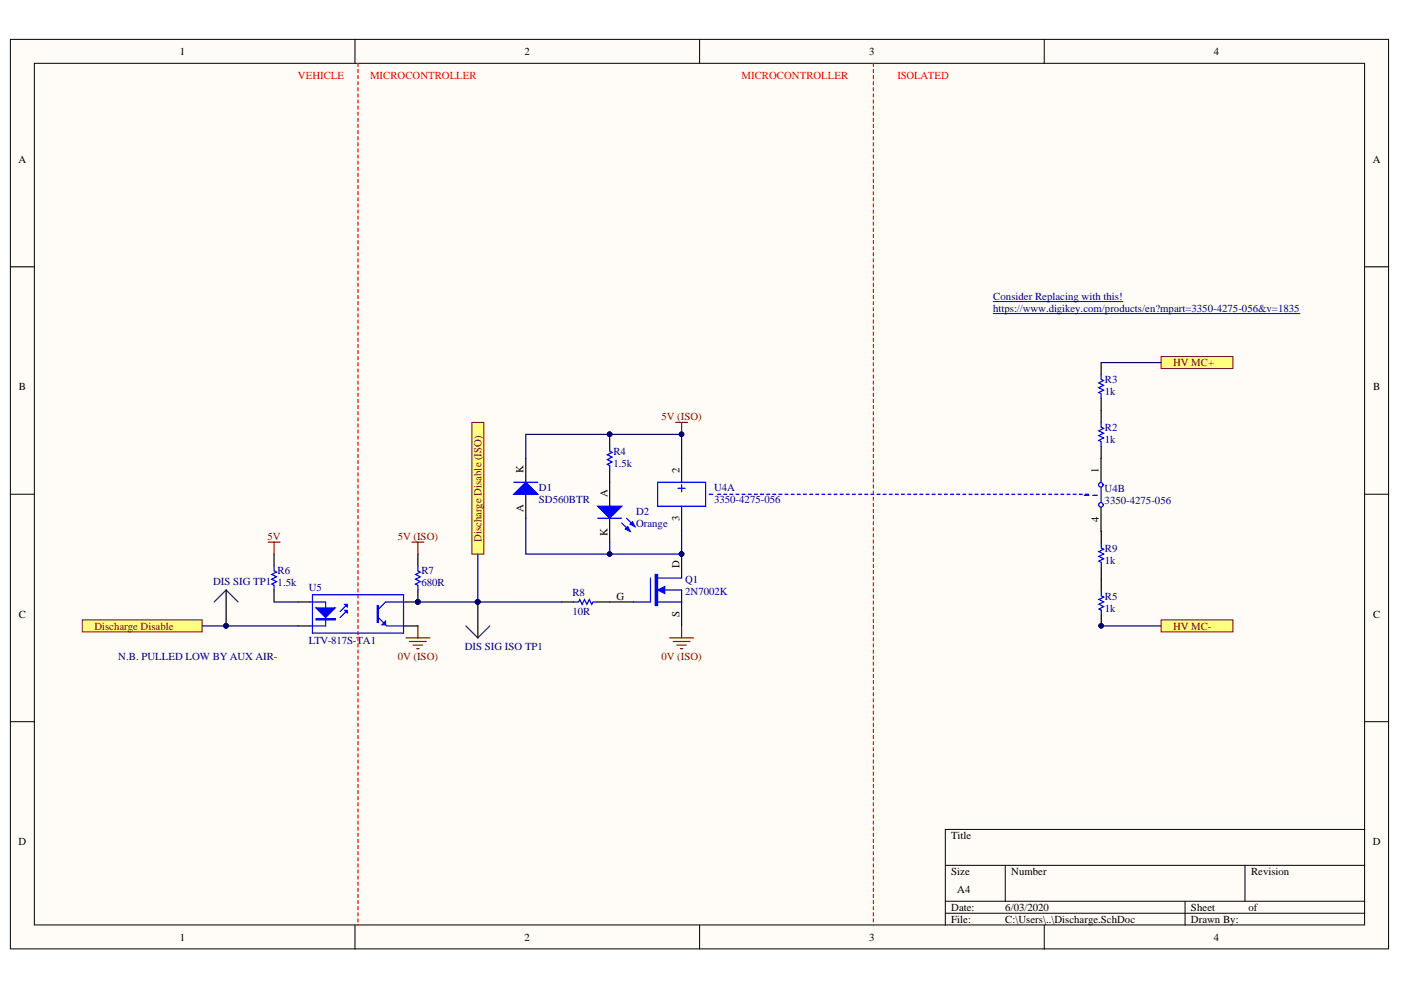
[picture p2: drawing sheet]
<svg xmlns="http://www.w3.org/2000/svg" width="297mm" height="210mm" viewBox="0 0 297 210" stroke-linecap="round" stroke-linejoin="round" font-family="sans-serif">
<defs><g id="words">
<g font-size="2.3">
<text x="38.1" y="11.7">1</text>
<text x="111.2" y="11.7">2</text>
<text x="184.3" y="11.7">3</text>
<text x="257.3" y="11.7">4</text>
<text x="3.9" y="34.5">A</text>
<text x="291.1" y="34.5">A</text>
<text x="4" y="82.7">B</text>
<text x="291.2" y="82.7">B</text>
<text x="111" y="100.2" transform="rotate(-90 111 100.2)">K</text>
<text x="144" y="100.2" transform="rotate(-90 144 100.2)">2</text>
<text x="232.9" y="100.2" transform="rotate(-90 232.9 100.2)">1</text>
<text x="128.8" y="105.3" transform="rotate(-90 128.8 105.3)">A</text>
<text x="111" y="108.5" transform="rotate(-90 111 108.5)">A</text>
<text x="128.8" y="113.6" transform="rotate(-90 128.8 113.6)">K</text>
<text x="144" y="110.5" transform="rotate(-90 144 110.5)">3</text>
<text x="233" y="110.7" transform="rotate(-90 233 110.7)">4</text>
<text x="144" y="120.5" transform="rotate(-90 144 120.5)">D</text>
<text x="4" y="131">C</text>
<text x="130.7" y="127.1">G</text>
<text x="144" y="130.9" transform="rotate(-90 144 130.9)">S</text>
<text x="291.2" y="131">C</text>
<text x="3.9" y="179.1">D</text>
<text x="201.7" y="177.9">Title</text>
<text x="291.1" y="179.1">D</text>
<text x="201.7" y="185.5">Size</text>
<text x="214.4" y="185.5">Number</text>
<text x="265.2" y="185.5">Revision</text>
<text x="202.9" y="189.3">A4</text>
<text x="201.7" y="193.1">Date:</text>
<text x="201.7" y="195.7">File:</text>
<text x="213.1" y="193.1">6/03/2020</text>
<text x="213.1" y="195.7">C:\Users\..\Discharge.SchDoc</text>
<text x="252.5" y="193.1">Sheet</text>
<text x="252.5" y="195.7">Drawn By:</text>
<text x="264.7" y="193.1">of</text>
<text x="38.1" y="199.5">1</text>
<text x="111.2" y="199.5">2</text>
<text x="184.3" y="199.5">3</text>
<text x="257.3" y="199.5">4</text>
</g>
<g font-size="2.3" fill="#f00">
<text x="63.2" y="16.7">VEHICLE</text>
<text x="78.4" y="16.7">MICROCONTROLLER</text>
<text x="157.2" y="16.7">MICROCONTROLLER</text>
<text x="190.3" y="16.7">ISOLATED</text>
</g>
<g font-size="2.3" fill="#000080">
<text x="210.6" y="63.7">Consider Replacing with this!</text>
<text x="210.6" y="66.2">https://www.digikey.com/products/en?mpart=3350-4275-056&amp;v=1835</text>
<text x="234.2" y="81.2">R3</text>
<text x="234.2" y="83.7">1k</text>
<text x="234.2" y="91.3">R2</text>
<text x="234.2" y="93.9">1k</text>
<text x="130" y="96.4">R4</text>
<text x="130" y="99">1.5k</text>
<text x="114.3" y="104.1">D1</text>
<text x="114.3" y="106.6">SD560BTR</text>
<text x="151.4" y="104.1">U4A</text>
<text x="151.4" y="106.6">3350-4275-056</text>
<text x="234.2" y="104.4">U4B</text>
<text x="234.2" y="106.9">3350-4275-056</text>
<text x="134.9" y="109.1">D2</text>
<text x="134.9" y="111.7">Orange</text>
<text x="234.2" y="117">R9</text>
<text x="234.2" y="119.5">1k</text>
<text x="45.2" y="124.1">DIS SIG TP1</text>
<text x="58.9" y="121.8">R6</text>
<text x="58.9" y="124.3">1.5k</text>
<text x="65.5" y="125.3">U5</text>
<text x="89.4" y="121.8">R7</text>
<text x="89.4" y="124.3">680R</text>
<text x="145.3" y="123.6">Q1</text>
<text x="121.4" y="126.4">R8</text>
<text x="121.4" y="130.5">10R</text>
<text x="145.3" y="126.1">2N7002K</text>
<text x="234.2" y="127.1">R5</text>
<text x="234.2" y="129.7">1k</text>
<text x="65.5" y="136.5">LTV-817S-TA1</text>
<text x="98.5" y="137.8">DIS SIG ISO TP1</text>
<text x="25.1" y="139.8">N.B. PULLED LOW BY AUX AIR-</text>
</g>
<g font-size="2.3" fill="#800000">
<text x="248.7" y="77.7">HV MC+</text>
<text x="140.2" y="89.1">5V (ISO)</text>
<text x="56.7" y="114.5">5V</text>
<text x="84.3" y="114.5">5V (ISO)</text>
<text x="102.1" y="115" transform="rotate(-90 102.1 115)">Discharge Disable (ISO)</text>
<text x="20" y="133.5">Discharge Disable</text>
<text x="248.7" y="133.5">HV MC-</text>
<text x="84.3" y="139.8">0V (ISO)</text>
<text x="140.2" y="139.8">0V (ISO)</text>
</g>
</g></defs>
<g fill="#fffcf8" stroke="#000" stroke-width=".21">
<path d="M2.2 8.3h292.2v192.9h-292.2z"/>
<path d="M7.3 13.4h282v182.7h-282z"/>
</g>
<g fill="none" stroke="#000" stroke-width=".21">
<path d="M75.3 8.3v5.1M148.3 8.3v5.1M221.4 8.3v5.1M2.2 56.6h5.1M289.4 56.6h5.1M2.2 104.8h5.1M289.4 104.8h5.1M2.2 153h5.1M289.4 153h5.1M289.4 175.9h-89v20.3M75.3 196.2v5M148.3 196.2v5"/>
<path d="M200.4 183.5h89M200.4 191.1h89M200.4 193.6h89M213.1 183.5v7.6M221.4 196.2v5M251.3 191.1v5.1M264 183.5v7.6"/>
</g>
<path d="M143.2 89.6h2.6M144.5 89.6v2.5" fill="none" stroke="#800000" stroke-width=".25"/>
<g fill="#000080" stroke="#000080" stroke-width=".21">
<circle cx="144.5" cy="92.1" r=".48"/>
<circle cx="129.2" cy="92.1" r=".48"/>
</g>
<path d="M129.3 92.1v2.5M129.3 99.7v7.6M129.3 109.9v5" fill="none" stroke="#000" stroke-width=".25"/>
<path d="M129.3 94.6v1.1l.5 .2-1 .5 1 .5-1 .5 1 .5-1 .5 .5 .3v1" fill="none" stroke="#00f" stroke-width=".25"/>
<path d="M126.7 107.3h5.1l-2.5 2.6z" fill="#00f"/>
<path d="M126.7 107.3h5.1l-2.5 2.6zM131.8 110.9l1.8 1.8M132.8 109.9l1.8 1.7" fill="none" stroke="#00f" stroke-width=".25"/>
<path d="M132.6 112.2l.5-.6 .5 1.1z" fill="#00f"/>
<path d="M132.6 112.2l.5-.6 .5 1.1z" fill="none" stroke="#00f" stroke-width=".25"/>
<path d="M133.6 111.1l.5-.5 .5 1z" fill="#00f"/>
<path d="M126.7 109.9h5.1M133.6 111.1l.5-.5 .5 1z" fill="none" stroke="#00f" stroke-width=".25"/>
<path d="M111.5 97.2v5.1M111.5 104.8v5.1" fill="none" stroke="#000" stroke-width=".25"/>
<path d="M108.9 104.8l2.6-2.5 2.5 2.5z" fill="#00f"/>
<path d="M108.9 104.8l2.6-2.5 2.5 2.5zM108.9 102.3h5.1" fill="none" stroke="#00f" stroke-width=".25"/>
<path d="M152.1 104.8h78.8" fill="none" stroke="#00f" stroke-width=".25" stroke-dasharray=".6 .6"/>
<path d="M246.2 75.6h15.2v2.5h-15.2z" fill-rule="evenodd" fill="#ffff80" stroke="#800000" stroke-width=".21"/>
<path d="M210.6 66.5h65M210.6 63.9h27.5" fill="none" stroke="#000080" stroke-width=".21"/>
<path d="M185.2 13.4v182.8" fill="none" stroke="#f00" stroke-width=".25" stroke-dasharray=".6 .6"/>
<path d="M17.4 131.4h25.5v2.6h-25.5z" fill-rule="evenodd" fill="#ffff80" stroke="#800000" stroke-width=".21"/>
<path d="M56.8 114.9h2.6M58.1 114.9v2.6" fill="none" stroke="#800000" stroke-width=".25"/>
<path d="M246.2 131.4h15.2v2.6h-15.2z" fill-rule="evenodd" fill="#ffff80" stroke="#800000" stroke-width=".21"/>
<path d="M75.9 13.4v182.8" fill="none" stroke="#f00" stroke-width=".25" stroke-dasharray=".6 .6"/>
<path d="M63.2 127.6h2.5M63.2 132.7h2.5M86.1 127.6h2.5M86.1 132.7h2.5" fill="none" stroke="#000" stroke-width=".25"/>
<circle cx="88.6" cy="127.6" r=".48" fill="#000080" stroke="#000080" stroke-width=".21"/>
<path d="M65.7 127.6h3.3v5.1h-3.3M66.2 126.1h19.4v8.1h-19.4zM73.6 129.4l-1.5 1.5M73.6 128.1l-1.5 1.6M80.2 130.9l1.8 1.8h4.1M86.1 127.6h-4.4l-1.5 1.6" fill="none" stroke="#00f" stroke-width=".25"/>
<path d="M67 128.9h4.1l-2.1 2z" fill="#00f"/>
<path d="M67 128.9h4.1l-2.1 2zM67 131.2h4.1v.2h-4.1zM67 131.3h4.1" fill="none" stroke="#00f" stroke-width=".25"/>
<path d="M73.1 128.1h.5v.5z" fill="#00f"/>
<path d="M73.1 128.1h.5v.5z" fill="none" stroke="#00f" stroke-width=".25"/>
<path d="M73.1 129.4h.5v.5z" fill="#00f"/>
<path d="M73.1 129.4h.5v.5zM80 128.4h.2v3.5h-.2zM80.1 128.4v3.5" fill="none" stroke="#00f" stroke-width=".25"/>
<path d="M81 132.5l.7-.8v.8z" fill="#00f"/>
<path d="M81 132.5l.7-.8v.8zM137.9 122.6v5h-3.5M138.9 127.6h5.6M138.9 125.1h5.6M138.9 122.6h5.6" fill="none" stroke="#00f" stroke-width=".25"/>
<g fill="#000080" stroke="#000080" stroke-width=".21">
<circle cx="88.6" cy="127.6" r=".48"/>
<circle cx="144.5" cy="117.5" r=".48"/>
</g>
<path d="M144.5 117.5v5.1M129.3 127.6h5.1M144.5 127.6v5.1" fill="none" stroke="#000" stroke-width=".25"/>
<path d="M138.9 121.8h.5v6.6h-.5z" fill-rule="evenodd" fill="#00f"/>
<path d="M138.9 121.8h.5v6.6h-.5z" fill="none" stroke="#00f" stroke-width=".25"/>
<path d="M139.4 125.1l1.6-.8v1.6z" fill="#00f"/>
<path d="M139.4 125.1l1.6-.8v1.6z" fill="none" stroke="#00f" stroke-width=".21"/>
<path d="M58.1 117.5v2.5M88.6 117.5v2.5M58.1 125.1v2.5M88.6 125.1v2.5M119.1 127.6h2.5M126.7 127.6h2.6M144.5 125.1v2.5" fill="none" stroke="#000" stroke-width=".25"/>
<g fill="#000080" stroke="#000080" stroke-width=".21">
<circle cx="144.5" cy="117.5" r=".48"/>
<circle cx="88.6" cy="127.6" r=".48"/>
</g>
<path d="M58.1 120v1l.5 .3-1 .5 1 .5-1 .5 1 .5-1 .5 .5 .3v1M88.6 120v1l.5 .3-1 .5 1 .5-1 .5 1 .5-1 .5 .5 .3v1M121.6 127.6h1.1l.2-.5 .5 1 .5-1 .5 1 .5-1 .6 1 .2-.5h1" fill="none" stroke="#00f" stroke-width=".25"/>
<path d="M87.3 114.9h2.6M88.6 114.9v2.6M86.1 135.2h5M86.8 136h3.6M87.6 136.8h2M88.4 137.5h.5M88.6 132.7v2.5M142 135.2h5.1M142.7 136h3.6M143.5 136.8h2M144.3 137.5h.5M144.5 132.7v2.5" fill="none" stroke="#800000" stroke-width=".25"/>
<path d="M100 89.6h2.6v27.9h-2.6z" fill-rule="evenodd" fill="#ffff80" stroke="#800000" stroke-width=".21"/>
<path d="M45.4 127.6l2.5-2.5 2.6 2.5M98.8 132.7l2.5 2.5 2.6-2.5" fill="none" stroke="#073763" stroke-width=".25"/>
<path d="M233.5 76.9v2.5M144.5 97.2v5.1M233.4 97.2v5.1M233.5 84.5v5.1M233.5 94.6v2.6M144.5 107.3v5.1M233.4 107.6v5M233.5 112.6v2.6M47.9 125.1v7.6M101.3 127.6v7.6M233.5 120.2v5.1M233.5 130.4v2.5" fill="none" stroke="#000" stroke-width=".25"/>
<g fill="#000080" stroke="#000080" stroke-width=".21">
<circle cx="101.3" cy="127.6" r=".49"/>
<circle cx="47.9" cy="132.7" r=".48"/>
<circle cx="144.5" cy="92.1" r=".48"/>
<circle cx="129.2" cy="92.1" r=".48"/>
<circle cx="129.2" cy="117.5" r=".48"/>
<circle cx="144.5" cy="117.5" r=".48"/>
<circle cx="88.6" cy="127.6" r=".48"/>
<circle cx="233.5" cy="132.7" r=".48"/>
</g>
<g fill="none" stroke="#00f" stroke-width=".25">
<path d="M233.5 79.4v1l.5 .3-1 .5 1 .5-1 .5 1 .5-1 .5 .5 .3v1M233.5 89.6v1l.5 .2-1 .5 1 .5-1 .6 1 .5-1 .5 .5 .2v1M139.4 102.3h10.2v5h-10.2zM143.8 103.5h1.5M144.5 102.8v1.5M150.4 104.8h.7M229.9 105h1M231.7 105h1M233.4 103.4l.1 3.1M233.5 115.2v1l.5 .2-1 .5 1 .6-1 .5 1 .5-1 .5 .5 .2v1M233.5 125.3v1l.5 .3-1 .5 1 .5-1 .5 1 .5-1 .5 .5 .3v1"/>
<circle cx="233.4" cy="102.8" r=".48"/>
<circle cx="233.4" cy="107" r=".48"/>
</g>
<path d="M233.5 76.9h12.7M111.5 97.2v-5.1h33v5.1M233.4 97.2h.1M101.3 117.5v10.1M111.5 109.9v7.6h33v-5.1M129.3 114.9v2.6M233.4 112.6h.1M42.9 132.7h20.3M58.1 127.6h5.1M88.6 127.6h30.5M246.2 132.7h-12.7v.2" fill="none" stroke="#000080" stroke-width=".25"/>
<use href="#words"/>
</svg>
